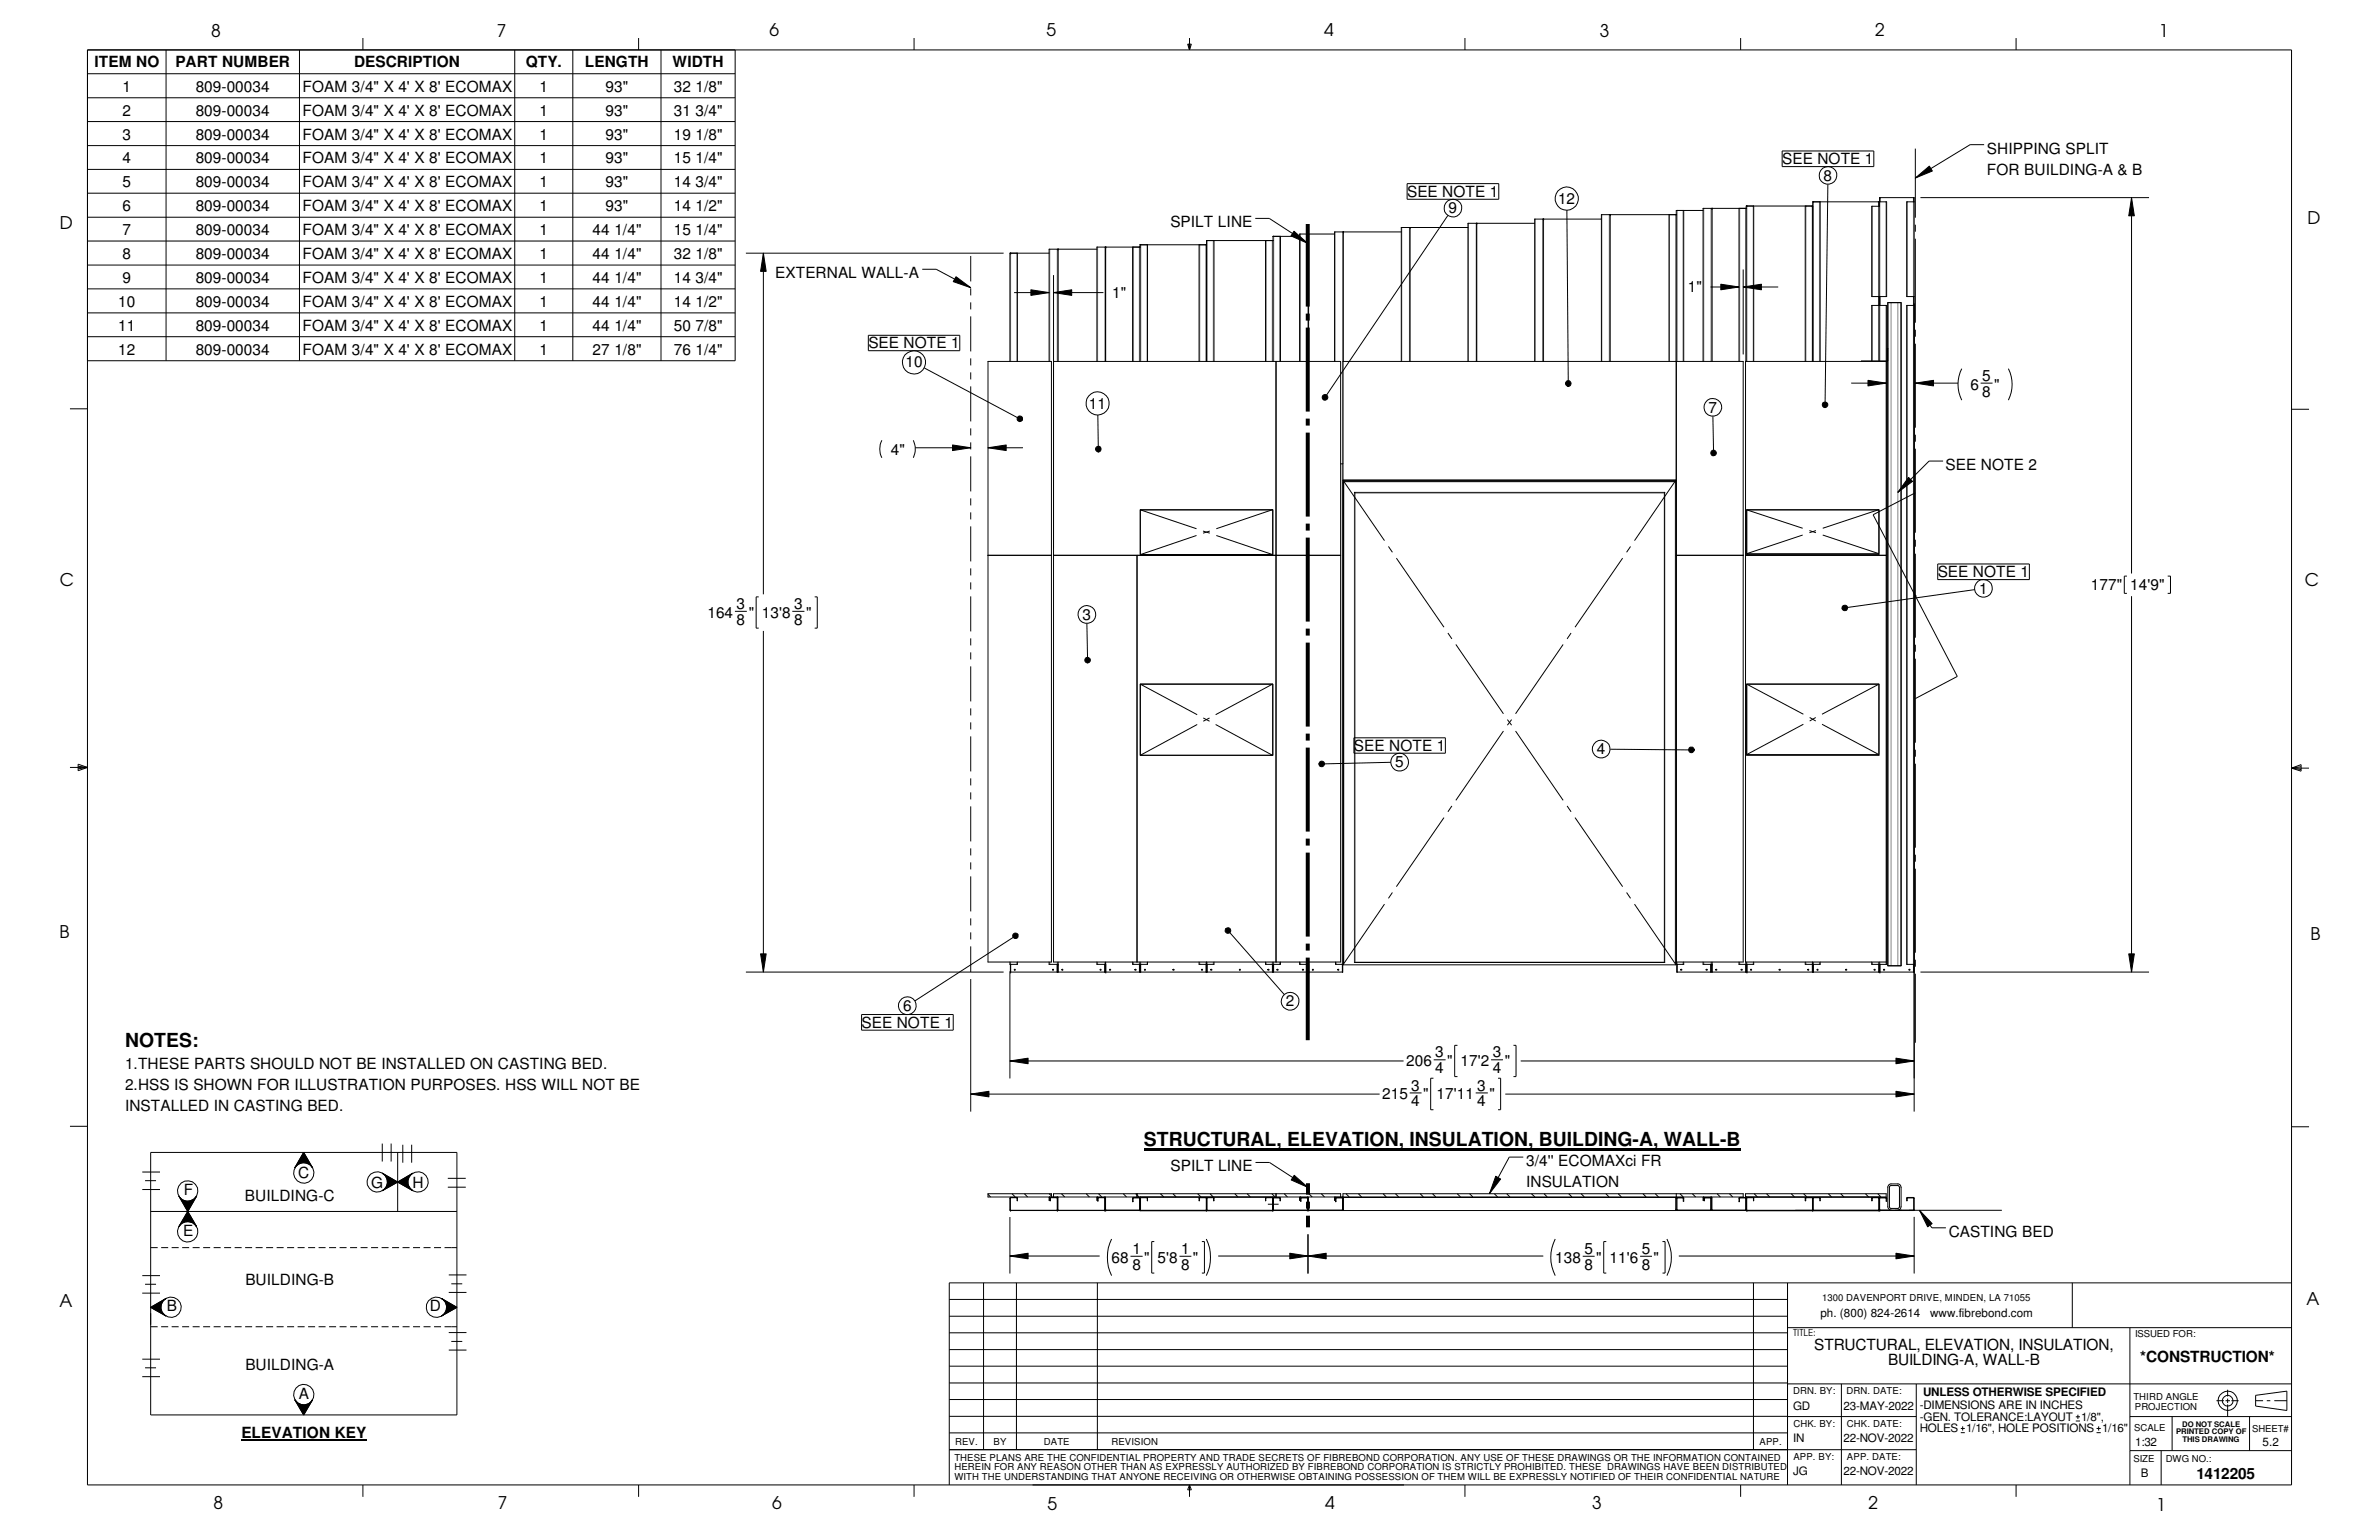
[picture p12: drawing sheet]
<svg xmlns="http://www.w3.org/2000/svg" width="432mm" height="279mm" viewBox="0 0 432 279" stroke-linecap="round" stroke-linejoin="round" font-family="sans-serif">
<defs><g id="words">
<g font-size="3.5">
<text x="22.7" y="189.9">NOTES:</text>
<text x="207.6" y="207.9">STRUCTURAL, ELEVATION, INSULATION, BUILDING-A, WALL-B</text>
</g>
<g font-size="3.2">
<text x="38.3" y="6.6">8</text>
<text x="90.2" y="6.7">7</text>
<text x="139.7" y="6.5">6</text>
<text x="190" y="6.5">5</text>
<text x="240.4" y="6.6">4</text>
<text x="290.4" y="6.7">3</text>
<text x="340.4" y="6.5">2</text>
<text x="391.8" y="6.7">1</text>
<text x="10.9" y="41.5">D</text>
<text x="418.8" y="40.7">D</text>
<text x="10.8" y="106.3">C</text>
<text x="418.3" y="106.4">C</text>
<text x="10.8" y="170.2">B</text>
<text x="419.4" y="170.6">B</text>
<text x="10.8" y="237.2">A</text>
<text x="418.6" y="236.7">A</text>
<text x="38.8" y="273.8">8</text>
<text x="90.3" y="273.8">7</text>
<text x="140.2" y="273.8">6</text>
<text x="190.1" y="273.9">5</text>
<text x="240.5" y="273.8">4</text>
<text x="289" y="273.9">3</text>
<text x="339.1" y="273.9">2</text>
<text x="391.3" y="274.1">1</text>
</g>
<g font-size="2.8">
<text x="17.1" y="12.2">ITEM NO</text>
<text x="22.2" y="16.6">1</text>
<text x="31.8" y="12.2">PART NUMBER</text>
<text x="35.5" y="16.6">809-00034</text>
<text x="54.9" y="16.6">FOAM 3/4&quot; X 4' X 8' ECOMAX</text>
<text x="64.3" y="12.2">DESCRIPTION</text>
<text x="95.4" y="12.2">QTY.</text>
<text x="97.9" y="16.6">1</text>
<text x="106.2" y="12.2">LENGTH</text>
<text x="109.9" y="16.6">93&quot;</text>
<text x="122.1" y="12.2">WIDTH</text>
<text x="122.3" y="16.6">32 1/8&quot;</text>
<text x="22.2" y="21">2</text>
<text x="35.5" y="21">809-00034</text>
<text x="54.9" y="21">FOAM 3/4&quot; X 4' X 8' ECOMAX</text>
<text x="97.9" y="21">1</text>
<text x="109.9" y="21">93&quot;</text>
<text x="122.3" y="21">31 3/4&quot;</text>
<text x="22.2" y="25.3">3</text>
<text x="22.2" y="29.6">4</text>
<text x="35.5" y="25.3">809-00034</text>
<text x="35.5" y="29.6">809-00034</text>
<text x="54.9" y="25.3">FOAM 3/4&quot; X 4' X 8' ECOMAX</text>
<text x="54.9" y="29.6">FOAM 3/4&quot; X 4' X 8' ECOMAX</text>
<text x="97.9" y="25.3">1</text>
<text x="97.9" y="29.6">1</text>
<text x="109.9" y="25.3">93&quot;</text>
<text x="109.9" y="29.6">93&quot;</text>
<text x="122.3" y="25.3">19 1/8&quot;</text>
<text x="122.3" y="29.6">15 1/4&quot;</text>
<text x="323.5" y="29.7">SEE NOTE 1</text>
<text x="360.6" y="27.9">SHIPPING SPLIT</text>
<text x="22.2" y="34">5</text>
<text x="35.5" y="34">809-00034</text>
<text x="54.9" y="34">FOAM 3/4&quot; X 4' X 8' ECOMAX</text>
<text x="97.9" y="34">1</text>
<text x="109.9" y="34">93&quot;</text>
<text x="122.3" y="34">14 3/4&quot;</text>
<text x="255.4" y="35.7">SEE NOTE 1</text>
<text x="331" y="32.8">8</text>
<text x="360.6" y="31.7">FOR BUILDING-A &amp; B</text>
<text x="22.2" y="38.3">6</text>
<text x="35.5" y="38.3">809-00034</text>
<text x="54.9" y="38.3">FOAM 3/4&quot; X 4' X 8' ECOMAX</text>
<text x="97.9" y="38.3">1</text>
<text x="109.9" y="38.3">93&quot;</text>
<text x="122.3" y="38.3">14 1/2&quot;</text>
<text x="212.4" y="41.2">SPILT LINE</text>
<text x="262.9" y="38.7">9</text>
<text x="282.8" y="37">12</text>
<text x="22.2" y="42.7">7</text>
<text x="22.2" y="47">8</text>
<text x="35.5" y="42.7">809-00034</text>
<text x="35.5" y="47">809-00034</text>
<text x="54.9" y="42.7">FOAM 3/4&quot; X 4' X 8' ECOMAX</text>
<text x="54.9" y="47">FOAM 3/4&quot; X 4' X 8' ECOMAX</text>
<text x="97.9" y="42.7">1</text>
<text x="97.9" y="47">1</text>
<text x="107.6" y="42.7">44 1/4&quot;</text>
<text x="107.6" y="47">44 1/4&quot;</text>
<text x="122.3" y="42.7">15 1/4&quot;</text>
<text x="122.3" y="47">32 1/8&quot;</text>
<text x="22.2" y="51.4">9</text>
<text x="35.5" y="51.4">809-00034</text>
<text x="54.9" y="51.4">FOAM 3/4&quot; X 4' X 8' ECOMAX</text>
<text x="97.9" y="51.4">1</text>
<text x="107.6" y="51.4">44 1/4&quot;</text>
<text x="122.3" y="51.4">14 3/4&quot;</text>
<text x="140.7" y="50.5">EXTERNAL WALL-A</text>
<text x="306.4" y="53">1&quot;</text>
<text x="21.5" y="55.7">10</text>
<text x="35.5" y="55.7">809-00034</text>
<text x="54.9" y="55.7">FOAM 3/4&quot; X 4' X 8' ECOMAX</text>
<text x="97.9" y="55.7">1</text>
<text x="107.6" y="55.7">44 1/4&quot;</text>
<text x="122.3" y="55.7">14 1/2&quot;</text>
<text x="201.9" y="54.1">1&quot;</text>
<text x="21.5" y="60">11</text>
<text x="21.5" y="64.3">12</text>
<text x="35.5" y="60">809-00034</text>
<text x="35.5" y="64.3">809-00034</text>
<text x="54.9" y="60">FOAM 3/4&quot; X 4' X 8' ECOMAX</text>
<text x="54.9" y="64.3">FOAM 3/4&quot; X 4' X 8' ECOMAX</text>
<text x="97.9" y="60">1</text>
<text x="97.9" y="64.3">1</text>
<text x="107.6" y="60">44 1/4&quot;</text>
<text x="107.6" y="64.3">27 1/8&quot;</text>
<text x="122.3" y="60">50 7/8&quot;</text>
<text x="122.3" y="64.3">76 1/4&quot;</text>
<text x="157.6" y="63.2">SEE NOTE 1</text>
<text x="164.3" y="66.7">10</text>
<text x="357.7" y="70.7">6</text>
<text x="359.8" y="69.1">5</text>
<text x="362" y="70.7">&quot;</text>
<text x="197.7" y="74.1">11</text>
<text x="310.1" y="74.8">7</text>
<text x="359.8" y="72">8</text>
<text x="161.7" y="82.5">4&quot;</text>
<text x="353.1" y="85.3">SEE NOTE 2</text>
<text x="351.7" y="104.6">SEE NOTE 1</text>
<text x="359.2" y="107.7">1</text>
<text x="379.5" y="107.1">177&quot;</text>
<text x="386.6" y="107.1">14'9&quot;</text>
<text x="128.4" y="112.1">164</text>
<text x="133.7" y="113.4">8</text>
<text x="133.7" y="110.5">3</text>
<text x="135.9" y="112.1">&quot;</text>
<text x="138.3" y="112.1">13'8</text>
<text x="144.1" y="110.5">3</text>
<text x="144.1" y="113.4">8</text>
<text x="146.3" y="112.1">&quot;</text>
<text x="196.5" y="112.4">3</text>
<text x="245.7" y="136.2">SEE NOTE 1</text>
<text x="289.9" y="136.9">4</text>
<text x="253.2" y="139.2">5</text>
<text x="163.9" y="183.4">6</text>
<text x="233.4" y="182.6">2</text>
<text x="156.4" y="186.4">SEE NOTE 1</text>
<text x="260.5" y="191.9">3</text>
<text x="270.9" y="191.9">3</text>
<text x="22.7" y="193.9">1.THESE PARTS SHOULD NOT BE INSTALLED ON CASTING BED.</text>
<text x="22.7" y="197.8">2.HSS IS SHOWN FOR ILLUSTRATION PURPOSES. HSS WILL NOT BE</text>
<text x="255.2" y="193.5">206</text>
<text x="256.2" y="197.9">3</text>
<text x="260.5" y="194.7">4</text>
<text x="262.7" y="193.5">&quot;</text>
<text x="265.1" y="193.5">17'2</text>
<text x="268.1" y="197.9">3</text>
<text x="270.9" y="194.7">4</text>
<text x="273.1" y="193.5">&quot;</text>
<text x="22.7" y="201.6">INSTALLED IN CASTING BED.</text>
<text x="250.9" y="199.5">215</text>
<text x="256.2" y="200.7">4</text>
<text x="258.3" y="199.5">&quot; 17'11</text>
<text x="268.1" y="200.7">4</text>
<text x="270.3" y="199.5">&quot;</text>
<text x="54.1" y="213.7">C</text>
<text x="67.4" y="215.5">G</text>
<text x="74.8" y="215.5">H</text>
<text x="212.5" y="212.5">SPILT LINE</text>
<text x="277" y="211.5">3/4'' ECOMAXci FR</text>
<text x="277" y="215.4">INSULATION</text>
<text x="33.4" y="216.8">F</text>
<text x="44.4" y="218">BUILDING-C</text>
<text x="33.3" y="224.3">E</text>
<text x="205.5" y="227.5">1</text>
<text x="214.4" y="227.5">1</text>
<text x="287.6" y="227.5">5</text>
<text x="298" y="227.5">5</text>
<text x="353.7" y="224.4">CASTING BED</text>
<text x="44.5" y="233.1">BUILDING-B</text>
<text x="201.8" y="229.1">68</text>
<text x="205.5" y="230.4">8</text>
<text x="207.7" y="229.1">&quot;</text>
<text x="210.1" y="229.1">5'8</text>
<text x="214.4" y="230.4">8</text>
<text x="216.5" y="229.1">&quot;</text>
<text x="282.3" y="229.1">138</text>
<text x="287.6" y="230.4">8</text>
<text x="289.7" y="229.1">&quot;</text>
<text x="292.1" y="229.1">11'6</text>
<text x="298" y="230.4">8</text>
<text x="300.1" y="229.1">&quot;</text>
<text x="30.3" y="237.8">B</text>
<text x="78" y="237.8">D</text>
<text x="329.3" y="244.9">STRUCTURAL, ELEVATION, INSULATION,</text>
<text x="44.5" y="248.6">BUILDING-A</text>
<text x="342.7" y="247.7">BUILDING-A, WALL-B</text>
<text x="388.5" y="247.1">*CONSTRUCTION*</text>
<text x="54.2" y="253.9">A</text>
<text x="43.8" y="260.9">ELEVATION KEY</text>
<text x="398.7" y="268.4">1412205</text>
</g>
<g font-size="2.1">
<text x="330.4" y="239">ph. (800) 824-2614</text>
<text x="350.4" y="239">www.fibrebond.com</text>
<text x="325.5" y="255.7">GD</text>
<text x="334.6" y="255.7">23-MAY-2022</text>
<text x="348.4" y="255.7">-DIMENSIONS ARE IN INCHES</text>
<text x="348.4" y="257.8">-GEN. TOLERANCE:LAYOUT</text>
<text x="349" y="253.2">UNLESS OTHERWISE SPECIFIED</text>
<text x="377.7" y="257.8">1/8&quot;,</text>
<text x="325.5" y="261.6">IN</text>
<text x="334.6" y="261.6">22-NOV-2022</text>
<text x="348.4" y="259.9">HOLES 1/16&quot;, HOLE POSITIONS 1/16&quot;</text>
<text x="387.6" y="262.4">1:32</text>
<text x="410.7" y="262.4">5.2</text>
<text x="325.5" y="267.6">JG</text>
<text x="334.6" y="267.6">22-NOV-2022</text>
<text x="388.6" y="267.9">B</text>
</g>
<g font-size="1.7">
<text x="330.7" y="236.1">1300 DAVENPORT DRIVE, MINDEN, LA 71055</text>
<text x="325.5" y="242.4">TITLE:</text>
<text x="387.5" y="242.7">ISSUED FOR:</text>
<text x="325.5" y="252.9">DRN. BY:</text>
<text x="335.2" y="252.9">DRN. DATE:</text>
<text x="387.2" y="254">THIRD ANGLE</text>
<text x="387.5" y="255.7">PROJECTION</text>
<text x="173.4" y="262.2">REV.</text>
<text x="180.3" y="262.2">BY</text>
<text x="189.5" y="262.2">DATE</text>
<text x="201.7" y="262.2">REVISION</text>
<text x="319.4" y="262.2">APP.</text>
<text x="325.5" y="258.9">CHK. BY:</text>
<text x="335.2" y="258.9">CHK. DATE:</text>
<text x="387.3" y="259.7">SCALE</text>
<text x="408.8" y="259.8">SHEET#</text>
<text x="173.2" y="268.6">WITH THE UNDERSTANDING THAT ANYONE RECEIVING OR OTHERWISE OBTAINING POSSESSION OF THEM WILL BE EXPRESSLY NOTIFIED OF THEIR CONFIDENTIAL NATURE</text>
<text x="173.2" y="266.8">HEREIN FOR ANY REASON OTHER THAN AS EXPRESSLY AUTHORIZED BY FIBREBOND CORPORATION IS STRICTLY PROHIBITED. THESE DRAWINGS HAVE BEEN DISTRIBUTED</text>
<text x="173.2" y="265">THESE PLANS ARE THE CONFIDENTIAL PROPERTY AND TRADE SECRETS OF FIBREBOND CORPORATION. ANY USE OF THESE DRAWINGS OR THE INFORMATION CONTAINED</text>
<text x="325.5" y="264.9">APP. BY:</text>
<text x="335.2" y="264.8">APP. DATE:</text>
<text x="387.2" y="265.3">SIZE</text>
<text x="393.1" y="265.3">DWG NO.:</text>
</g>
<g font-size="1.4">
<text x="395" y="260.2">PRINTED COPY OF</text>
<text x="396.1" y="258.8">DO NOT SCALE</text>
<text x="396.2" y="261.7">THIS DRAWING</text>
</g>
</g></defs>
<g fill="none" stroke="#000" stroke-width=".18">
<path d="M15.9 9.1h400v260.3h-400zM15.9 17.7h117.5M15.9 13.4h117.5M30.1 9.1v56.3M54.4 9.1v56.3M65.9 6.9v2.2M93.4 9.1v56.3M104 9.1v56.3M115.9 6.9v2.2M120 9.1v56.3M133.4 9.1v56.3h-117.5M165.9 6.9v2.2"/>
<path d="M215.6 8h.6l-.3 1.1zM215.7 8l.2 1.1M215.9 6.9v2.2M216 8l-.1 1.1M265.9 6.9v2.2M315.9 6.9v2.2M365.9 6.9v2.2M15.9 22.1h117.5M15.9 26.4h117.5M15.9 30.7h117.5M15.9 35.1h117.5M15.9 39.4h117.5"/>
<path d="M227.8 39.6h2.6l7 4.6M255.4 33.3h16.6v2.9h-16.6zM262.8 39.1l-22.3 33M280.1 39.8v25.8M280.2 39.8h.1M284.4 38.1l.2 31.5M290.7 39.8h-12.1v25.8M292.2 38.9v26.7M292.3 38.9h.1M302.9 38.9v26.7M304.3 38.9h-13.6v26.7M305.6 38.2v27.4"/>
<path d="M309.1 38.2h-4.9v136.8M310.7 37.8h.1M310.7 37.8v27.8M315.6 37.8v27.8M317 37.8h-7.9v27.8M318.3 37.4v28.2M323.5 27.4h16.6v2.8h-16.6zM327.7 37.4v28.2M328.9 37.4h.1M329 37.4h-12.1v28.2M330.4 36.6v29M331.8 33.4l-.5 40"/>
<path d="M341 36.6v.8M341.1 37.4h-1.4v16.4h2.7v-17.2h-13.4v29M341.1 36.6v28.9M341.2 36.6v-.7h6.2v165.8M341.2 35.9h.1M341.2 35.9v.7M347.3 35.9v.7M347.4 36.6h-1.3v17.2h1.3M347.6 32.3l2.6-2.2 .5 .9zM347.6 27v12.5M348.6 35.9h41.5M360.1 26.2h-2.5l-10 6.1"/>
<path d="M386.9 35.9l.5 3.3h-1zM386.9 35.9v68.2M15.9 43.7h117.5M15.9 48.1h117.5M15.9 52.4h117.5M15.9 56.8h117.5M135.4 45.9h46.8M138.6 45.9l.5 3.3h-1.1zM138.6 45.9v61.9M167.4 48.9h2.5l6.3 3.3M173.5 50.2l2.7 2-3.2-1.1zM176.2 46.4v4.7"/>
<path d="M176.2 52.3v1.3M176.2 54.9v1.2M176.2 57.4v6.4M183.4 45.9h.1M184.1 53.1h6.3M184.7 45.9v19.7M187.1 52.6l3.3 .5-3.3 .5zM190.4 45.9h-7.1v19.7M191.2 53.1l3.3-.5v1zM191.2 49.9v124.6h52.1v-108.9h-52.1M191.2 53.1h9.1M192 45.2h.1"/>
<path d="M192 45.2v20.4M199.1 45.2h-8.7v20.4M200.7 44.8v20.8M200.7 44.8h.1M205.6 44.8v20.8M207 44.8h-7.9v20.8M208.3 44.4v21.2M217.6 44.4v21.2M219 44.4h-12.1v21.2M220.3 43.6v22M229.7 43.6v22M231.1 43.6h-12.1v22"/>
<path d="M232.4 42.9v22.7M234.9 42l2.5 2.2-3.1-1.4zM235.9 42.9h-4.8v22.7M237.5 42.5v23.1M237.5 42.5h.1M242.2 42.5h-6.3v23.1M243.8 42.1v23.5M243.8 42.1h.1M254.3 42.1h-12.1v23.5M255.9 41.3v24.3M255.9 41.3h.1M266.4 41.3h-12.1v24.3"/>
<path d="M268 40.5v25.1M268.1 40.5h.1M278.6 40.5h-12.2v25.1M310.5 52.1h5.1M312.3 51.6l3.3 .5-3.3 .5zM316.4 52.1l3.3-.5v1zM316.4 48.9v15.4M316.4 52.1h6.3M341 53.8v1.6M341.2 53.8v1.6M342.6 54.9h2.5v120.3h-2.5zM347.3 53.8v1.6"/>
<path d="M347.4 55.4h-1.3v119.6h1.3M347.6 40.8v1.2M347.6 43.3v15.2M347.6 59.8v1.3M12.7 74.2h3.2M15.9 61.1h117.5M157.6 60.8h16.6v2.8h-16.6zM160.1 79.9a3.5 3.5 0 0 0 0 3.2M165.8 79.9l.1 .4a3.5 3.5 0 0 1-.1 2.8M167.8 66.8l17.3 9.2M176.2 65v1.3M176.2 67.6v1.2"/>
<path d="M176.2 70.1v6.4M176.2 77.7v1.3M179.3 65.6h11.5v108.9h-11.5zM184.7 75.7a.5 .5 0 0 1 .6-.2 .5 .5 0 0 1 .2 .7l-.4-.2 .4 .2a.5 .5 0 0 1-.6 .2 .5 .5 0 0 1-.2-.7zM199.3 75.3v6.2M231.6 65.6v108.9M240.1 71.8a.52 .52 0 0 1 .7-.1 .52 .52 0 0 1 .1 .7 .52 .52 0 0 1-.7 .1l.3-.4-.3 .4a.52 .52 0 0 1-.1-.7zM284.3 69.2l.1-.1h.5l.1 .1a.52 .52 0 0 1 .1 .6 .52 .52 0 0 1-.5 .3v-.5v.5h-.1a.51 .51 0 0 1-.2-.9zM310.9 75.5l.1 6.7M330.9 73.1a.52 .52 0 0 1 .8 .1 .52 .52 0 0 1-.4 .8v-.6v.6a.54 .54 0 0 1-.4-.9zM336 69.5h6.3M339 69l3.3 .5-3.3 .5z"/>
<path d="M339.7 65.5v-10.1h2.7v10.1M342.3 65.6v108.9h-25.5v-108.9h25.7M342.4 65.6v109.4h-2.7v-.5M342.5 65.5l-4.6 .1M342.6 63.2l-.1 2.3M342.6 65.4l-.1 .2M347.6 69.5l3.3-.5v1zM347.6 62.4v15.2M347.6 78.9v1.2M347.6 69.5h7.8M356.1 66.9a6.4 6.4 0 0 0 0 5.7M359.5 69.5h2.2"/>
<path d="M364.5 66.9a6.4 6.4 0 0 1 0 5.7M415.9 74.3h3.2M166.1 81.2h10.1M172.9 80.7l3.3 .5-3.3 .5zM176.2 80.3v1.2M176.2 82.8v6.4M176.2 90.4v1.3M176.2 93v1.2M176.2 95.5v6.4M179.3 81.2l3.3-.5v1zM179.3 81.2h6.4M199 81.1a.51 .51 0 0 1 .8 .2 .51 .51 0 0 1-.5 .7v-.5v.5h-.1a.51 .51 0 0 1-.2-.9z"/>
<path d="M207 92.5v8.1M207 92.5h24M207 92.5l10.2 3.4M217.2 97.2l-10.2 3.4M218.4 96.4l1.2 .3M219.6 96.4l-1.2 .3M220.8 97.2l10.2 3.4M231 92.5v8.1M231 92.5l-10.2 3.4M243.3 84.2h.5M243.8 87.6h.1M243.8 87.3l.1 .1"/>
<path d="M243.8 87.3v87.7h60.4v-87.7M243.8 87.3h60.4M245.8 89.3l.1 .1M245.9 89.4h56.2M245.9 89.4v85.2M252 99.1l.7 1.1M296 99.1l-.8 1.1M302.1 89.4v85.2M302.2 89.3l-.1 .1M304.2 87.3l-.1 .1M304.2 87.6h.1M304.2 87.1l-7.5 11"/>
<path d="M304.2 87.1h-60.4l7.5 11M310.6 81.8a.51 .51 0 0 1 .9 .2 .51 .51 0 0 1-.5 .7v-.5v.5a.51 .51 0 0 1-.4-.3 .51 .51 0 0 1 0-.6zM317 92.5v8.1h24v-8.1M317 92.5h24M317 92.5l10.2 3.3M327.2 97.1l-10.2 3.4h24l-10.2-3.4M328.4 96.3l1.2 .3M329.6 96.3l-1.2 .3M341 92.5l-10.2 3.3M346.4 86.6l.7 .7-2.6 2zM347.6 81.4v15.2M347.6 97.9v1.3"/>
<path d="M347.6 89.4l-7.6 4 15.3 29.3-7.7 4M352.7 83.7h-2.6l-5.6 5.6M133.4 110.9h2.2M137.7 108.3h-.5v5.7h.5M138.6 114.5v61.9M143.8 110.9h2.2M147.9 108.3h.4v5.7h-.4M176.2 103.1v1.3M176.2 105.7v1.2M176.2 108.2v6.4M176.2 115.8v1.3M176.2 118.4v1.2"/>
<path d="M179.3 100.8h11.5M191.2 100.8h52.1M197 119.4a.51 .51 0 0 1 .9 .2 .51 .51 0 0 1-.5 .7v-.5v.5a.51 .51 0 0 1-.5-.3 .51 .51 0 0 1 .1-.6zM197.3 113.1l.1 6.7M206.4 100.8v73.7M207 100.6h24M253.4 101.3l8.7 12.5M262.8 114.9l.7 1M264.2 116.9l8.7 12.6M283.7 116.9l-8.6 12.6M285.2 114.9l-.8 1M294.5 101.3l-8.6 12.5"/>
<path d="M304.2 100.8h12.2M316.8 100.8h25.5M334.4 110a.5 .5 0 0 1 .8 0 .5 .5 0 0 1-.1 .7 .5 .5 0 0 1-.8-.3l.6-.1-.6 .1zM347.5 108.1h.3M347.5 107.9l.3 .3M347.6 100.5v15.2M347.6 117v1.2M347.6 119.5v15.2M347.8 107.9l-.3 .3M351.7 102.3h16.6v2.9h-16.6zM358.4 107l-23.5 3.3M386 104.5h-.4v3.2h.4"/>
<path d="M386.9 108.2v68.2M393.4 104.5h.6v3.2h-.6M12.7 139.2h3.2M14.2 138.6l1.7 .6-1.7 .6zM14.2 139l1.7 .2M15.9 139.2l-1.7 .3M176.2 120.9v6.4M176.2 128.5v1.3M176.2 131.1v1.2M176.2 133.6v6.4M207 124.1h24v12.9h-24M207 124.1v12.9"/>
<path d="M207 124.1l10.3 5.6M217.3 131.4l-10.3 5.6M218.4 130.3l1.1 .6M219.5 130.3l-1.1 .6M220.6 131.4l10.4 5.6M231 124.1l-10.4 5.6M239.5 138.3a.5 .5 0 0 1 .8 0 .5 .5 0 0 1-.3 .8 .5 .5 0 0 1-.6-.5h.5h-.5zM245.7 133.9h16.6v2.8h-16.6zM252.4 138.3l-12.5 .3M272.9 132.6l-8.7 12.6M273.6 130.6l.8 1M274.4 130.6l-.8 1"/>
<path d="M275.1 132.6l8.6 12.6M292.3 135.9l14.7 .2M306.6 135.7l.6-.1 .3 .5h-.5h.5a.52 .52 0 0 1-.7 .4 .52 .52 0 0 1-.2-.8zM317 124.1v12.9h24v-12.9M317 124.1h24M317 124.1l10.3 5.5M327.3 131.4l-10.3 5.5h24l-10.3-5.5M328.5 130.2l1.1 .6M329.6 130.2l-1.1 .6M341 124.1l-10.3 5.5M347.6 136v1.3M347.6 138.6v15.2"/>
<path d="M415.9 139.4l1.8 .2M415.9 139.4l1.8-.7v1.2zM415.9 139.4h3.2M417.7 139.1l-1.8 .3M176.2 141.2v1.3M176.2 143.8v1.2M176.2 146.3v6.4M176.2 153.9v1.3M176.2 156.5v1.2M176.2 159v6.4M262.1 148.3l-8.7 12.6M263.5 146.2l-.7 1.1"/>
<path d="M284.4 146.2l.8 1.1M285.9 148.3l8.6 12.6M347.6 155.1v1.2M347.6 157.6v15.2M135.4 176.4h46.8M138 173.1h1.1l-.5 3.3zM176.2 166.6v1.3M176.2 169.2v1.2M176.2 171.7v4.7M176.2 177.6v24.1M183.3 174.5v.5h1.4v-.5M183.3 176.2v19.5"/>
<path d="M183.4 175v1.4M183.4 176.4h.1M183.9 169.5a.51 .51 0 0 1 .8 0l-.4 .3 .4-.3a.5 .5 0 0 1-.4 .8 .5 .5 0 0 1-.4-.8zM184.1 175.9h.1l.1 .1h-.2zM184.3 169.8l-18.3 11.8M190.4 174.5v.5h1.6M191.1 175.9l.1 .1h-.1zM191.9 175v1.4M191.9 175v1.4h-8.5M192 175h.1M192 174.5v1.9h8.6v-1.4M192.8 175.9l.1 .1h-.2z"/>
<path d="M199.1 174.5v.5h1.6v1.4M199.7 175.9l.2 .1h-.2zM200.5 175v1.4M200.7 174.5v1.9h6.2v-1.9M200.7 176.4h.1M201.4 175.9h.1l.1 .1h-.2zM205.6 174.5v.5h2.7v-.5M206 175.9h.2v.1h-.2zM206.8 175v1.4M207 175v1.4h30.3v-1.4M207.7 175.9h.2v.1h-.2zM212.9 175.9h.2v.1h-.2z"/>
<path d="M217.6 174.5v.5h2.7v-.5M218.1 175.9h.1l.1 .1zM218.9 175v1.4M219 174.5v1.9M219 175v1.4M219.1 175v1.4M219.8 175.9h.1l.1 .1h-.2zM222.5 168.4a.51 .51 0 0 1 .9 .3 .51 .51 0 0 1-.5 .6 .51 .51 0 0 1-.5-.7l.1-.2 .4 .4zM222.9 168.8l10.2 11.6M225 175.9h.1v.1h-.1zM229.7 174.5v.5h2.7v-.5M230.1 175.9h.2v.1h-.1z"/>
<path d="M231 175v1.4M231.1 174.5v1.9M231.1 175v1.4M231.8 175.9h.1l.1 .1h-.2zM235.9 174.5v.5h1.6v1.4M236.4 175.9h.2v.1h-.2zM237.3 176.4h.1M237.3 175v1.4M237.5 174.5v1.9h6.2v-1.4M237.5 176.4h.1M238.2 175.9h.1l.1 .1h-.2zM242.4 174.5v.5h1.4"/>
<path d="M242.8 175.9h.2v.1h-.2zM243.7 175v1.4M243.8 174.6h.1M245.8 174.6h56.4M245.9 174.6h56.2M251.3 164l-7.5 11v-109.4h72.6v108.9h-12.2M252.7 161.9l-.7 1.1M295.2 161.9l.8 1.1M296.7 164l7.5 11M304.1 174.6h.1M304.4 175v1.4h6.2v-1.4M305.1 175.9h.1l.1 .1h-.2z"/>
<path d="M305.6 174.5v.5h-1.4M309.1 174.5v.5h1.6M309.7 175.9h.1l.1 .1h-.2zM310.5 175v1.4M310.7 175h.1M310.7 174.5v1.9h6.2v-1.9M311.4 175.9h.2v.1h-.2zM315.6 174.5v.5h2.7v-.5M316 175.9h.2v.1h-.1zM316.9 175v1.4M317.1 176.4h.1M317.1 175v1.4"/>
<path d="M317.8 175.9l.1 .1h-.1zM323 175.9h.1v.1h-.2zM327.7 174.5v.5h2.7v-.5M328.2 175.9l.1 .1h-.2zM329 175v1.4M329 174.5v1.9h-12v-1.4M329.9 175.9l.1 .1h-.2zM335 175.9h.2v.1h-.2zM340.2 175.9l.2 .1h-.2zM341 175v1.4M341.1 174.5v1.9h-12v-1.4M341.2 175v1.4h6.2"/>
<path d="M341.2 176.4h.1M341.2 175v1.4M341.9 175.9h.2l-.2 .1zM346.5 175.9h.2l-.2 .1zM347.3 175v1.4M347.6 174.1v1.3M347.6 176.7v12.5M348.6 176.4h41.5M386.4 173.1h1l-.5 3.3zM156.4 184.1h16.6v2.8h-16.6zM176.2 198.5l3.3-.5v1zM176.2 198.5h74.2"/>
<path d="M183.3 192.5l3.3-.5v1zM183.3 192.5h71.5M255.9 198.3h2.1M260.2 195.6h-.5v5.7h.5M260.2 192.3h2.2M264.5 189.7h-.5v5.6h.5M267.8 198.3h2.2M270.6 192.3h2.2M271.9 195.6h.5v5.7h-.5M273.2 198.5h74.2M274.7 189.7h.5v5.6h-.5M276 192.5h71.4"/>
<path d="M344.1 198l3.3 .5-3.3 .5zM344.1 192l3.3 .5-3.3 .5zM12.7 204.3h3.2M25.8 212.6h3.2M25.8 215.8h3.2M26.3 214.2h2M27.3 209.1h55.6v47.6h-55.6zM27.3 219.8h55.6M32.5 217l.1 .3a1.73 1.73 0 0 0 1.3 .6h.4a1.79 1.79 0 0 0 1.4-.9l-1.6 2.8zM32.5 217l1.6 2.8M34.1 219.8l1.6 2.7-.2-.1a1.84 1.84 0 0 0-3 .1zM34.1 219.8l-1.6 2.7"/>
<path d="M34.1 219.8l1.6 2.7M35.7 217l-1.6 2.8M53.5 211.9l1.6-2.8 1.6 2.8M55.1 209.1l1.6 2.8-.1-.3a1.73 1.73 0 0 0-1.3-.7l-.4 .1a1.79 1.79 0 0 0-1.4 .9zM69.4 212.9l2.8 1.6-2.8 1.5 .5-.4 .4-.9-.1-1-.3-.5zM69.4 212.9l2.8 1.6M69.4 207.5v3.2M71 207.5v3.2M72.2 214.5l2.7-1.6-.4 .3-.5 .9 .1 1 .4 .5 .4 .4zM72.2 209.1v10.7M72.2 214.5l2.7 1.5M72.2 214.5l-2.8 1.5"/>
<path d="M73.1 207.7v3.2M74.7 207.7v3.2M74.9 212.9l-2.7 1.6M81.3 213.8h3.2M81.3 215.4h3.2M179.3 216.7l.5 .5M183.4 219.6h.1M183.7 216.6l.6 .6M184.6 217.4l-1.2-.1v2.3M184.6 217.4v.4M184.6 217.8h.1M184.7 217.4l-.1-.1h-1.3l.1 2.3"/>
<path d="M185.9 216.6l.6 .6M190.4 216.6l.4 .4M190.5 217.2l-.1 .1v.5l.1-.6h1.4v2.3M190.8 217.2v-.6h-11.5v.6h137.1v-.6h-72.6v3M191.2 217.2v-.6h52.1v.6M191.9 219.5l-8.5 .1M191.9 219.5h.1M191.9 217.2h.1v2.4M191.9 217.4v-.1h-1.2l-.1 .1 .1 .4v-.5h1.2v2.2M191.9 219.5l.1 .1M192 219.5h8.5M192.7 216.6l.6 .6"/>
<path d="M197.1 216.6l.6 .6M199.2 217.2h-.1v.6l.1-.5h1.4v2.2M199.3 217.3h-.1v.6l.1-.6h1.2v2.2M199.4 216.6l.6 .6M200.5 217.3l.1 .1M200.5 219.5h.1M200.5 217.2h.2v2.3M200.6 219.5l-8.6 .1M200.6 219.5h.1M200.6 219.5l.1 .1M200.7 219.5h.1M200.7 219.5h6.1"/>
<path d="M200.7 219.5v.1M203.9 216.6l.6 .6M206.1 216.6l.6 .6M206.4 216.6v.6M206.8 219.5v-2.2h-1.1l-.1 .7v-.7h1.2l.1 .1 .1-.1h1.2l.1 .5-.1-.5h-1.2v2.3l-.1-.1M206.8 219.5l.1 .1M206.9 219.6h-6.2M206.9 219.5v.1M206.9 217.2v2.5h24.2v-2.5M206.9 219.6h24.2M207 219.5h11.9M210.6 216.6l.6 .6"/>
<path d="M212.9 216.6l.6 .6M217.4 216.6l.6 .6M218.9 219.5h.1M219 217.4v-.1h1.3v.5l-.1-.5h-1.1v2.3M219 219.5l.1 .1M219 219.5l-.1 .1M219 219.5h.1M219 217.4l-.1-.1h-1.3v.5l.2-.5h1.1v2.2M219 217.4v2.1M219.6 216.6l.6 .6M224.1 216.6l.6 .6M226.4 216.6l.5 .6"/>
<path d="M227.9 210.9h2.5l7 4.5M230.1 218.5h2M230.8 216.6l.6 .6M231 219.5l-11.9 .1M231 219.5h.1M231 219.5v-2.2h-1.2l-.1 .5v-.5h1.3l.1 .1v-.1h1.3v.5l-.1-.5h-1.2v2.2M231.1 219.5l-.2 .1M231.1 219.5h.1M231.1 219.6h6.2M231.1 219.5v.1M231.1 219.5h6.2M231.6 216.6v.6"/>
<path d="M233.1 216.6l.6 .6M234.9 213.2l2.5 2.2-3-1.3zM236.1 217.2l-.2 .1v.5l.1-.5h1.4v2.2M236.2 217.3h-.1v.6v-.6l1.2 .1v2.1M237.3 219.5h.1M237.3 217.3l.1 .1M237.3 219.5v.1M237.4 217.2l.1 .1v2.2M237.4 219.5l.1 .1M237.4 219.5l-.1 .1M237.5 219.5h.1M237.5 219.5h6.2"/>
<path d="M237.5 219.5v.1M237.6 216.6l.6 .6M239.8 216.6l.6 .6M242.3 217.2l-.1 .6 .1-.6 1.5 .1M243.7 219.5v.1M243.7 219.6h-6.2M243.8 219.6h.1M243.8 217.4l-.1-.1h-1.3v.7l.1-.7 1.2 .1v2.1M243.8 219.6h60.4M243.8 219.5l-.1 .1M243.8 219.6v-2.3h60.4v2.3M244.3 216.6l.6 .6"/>
<path d="M246.5 216.6l.6 .6M251 216.6l.6 .6M253.3 216.6l.6 .6M257.8 216.6l.6 .6M260 216.6l.6 .6M264.5 216.6l.6 .6M266.7 216.6l.6 .6M271.2 216.6l.6 .6M271.5 213.4l.9 .5-2.1 2.7zM273.5 216.6l.6 .6M276.5 209.9h-2.6l-3.6 6.7M278 216.6l.6 .6"/>
<path d="M280.2 216.6l.6 .6M284.7 216.6l.6 .6M287 216.6l.6 .6M291.5 216.6l.6 .6M293.7 216.6l.6 .6M298.2 216.6l.6 .6M300.4 216.6l.6 .6M304.2 219.5l.2 .1M304.2 219.6h.1M304.2 217.4l.1-.1h1.3v.6l-.1-.6h-1.1v2.3M304.2 216.6v3M304.4 219.5h6.1"/>
<path d="M304.9 216.6l.6 .6M307.2 216.6l.6 .6M309.2 217.2l-.1 .1v.5l.1-.5h1.4v2.2M309.4 217.3h-.1v.5l.1-.5h1.1v2.2M310.5 217.3l.1 .1M310.5 219.5l.1 .1M310.6 217.2l.1 .1v2.3M310.6 219.6h-6.2M310.6 219.5v.1M310.6 219.5l.1 .1M310.7 219.5h6.2M311.7 216.6l.6 .6"/>
<path d="M313.9 216.6l.6 .6M316.8 216.6h25.5v.6h-25.5zM316.9 219.5v-2.2h-1.2l-.1 .7v-.7h1.3v.1l.1-.1h1.3v.5l-.1-.5h-1.2l.1 2.3M316.9 219.5v.1M316.9 219.5l.2 .1M316.9 219.6h-6.2M316.9 217.2v2.5h24.2v-2.5M316.9 219.6h24.2M317.1 219.6h.1M317.1 219.6h25.6M318.4 216.6l.6 .6M320.6 216.6l.6 .6"/>
<path d="M325.1 216.6l.6 .6M327.4 216.6l.6 .6M329 219.5l-.1 .1M329 219.5h.1M329 217.4v-.1h-1.3v.5l.1-.5h1.2v2.2M329 217.4l.1-.1h1.3v.5l-.2-.5h-1.1v2.3l-.1-.1M329 217.4v2.1M329.1 219.5v.1M331.9 216.6l.5 .6M334.1 216.6l.6 .6M338.6 216.6l.6 .6M340.8 216.6l.6 .6"/>
<path d="M341 219.5v.1M341 219.5h.1M341 219.5v-2.2h-1.1l-.2 .5 .1-.5h2.6v.6l-.1-.6h-1.1v2.2M341.1 219.5l-.1 .1M341.1 219.5h.1M341.1 219.5l.1 .1M341.2 219.5h.1M341.2 219.5h6.1M341.2 219.5v.1M343 215.2l1.6-.1 .1 .2 .1 3.6-.2 .3h-1.4l-.3-.2zM343.2 219.5l-.3-.1-.3-.4v-3.7l.5-.5h1.5l.4 .4 .1 3.7-.3 .5-.3 .1M344 219.6h1.2"/>
<path d="M346.5 219.6h16.8M347.3 219.5v-2.2h-1.1l-.1 .5 .1-.5h1.2v2.3M347.3 219.5l.1 .1M347.4 219.6h-6.2M348.4 219.6l2.3 2.4-.8 .6zM348.4 219.6l2.2 3.2h2.6M415.9 204.4h3.2M25.8 231.4h3.2M25.8 234.6h3.2M26.3 233h2M27.3 237.2l2.8-1.6-.5 .4-.4 .9 .2 1.1 .7 .8zM27.3 226.4h1.3"/>
<path d="M29.3 226.4h1.2M30.1 235.6l-2.8 1.6 2.8 1.6M31.2 226.4h1.2M33.1 226.4h1.2M35 226.4h1.2M36.9 226.4h1.2M38.8 226.4h1.2M40.7 226.4h1.3M42.6 226.4h1.3M44.5 226.4h1.3M46.4 226.4h1.3M48.3 226.4h1.3"/>
<path d="M50.2 226.4h1.3M52.1 226.4h1.3M54 226.4h1.3M55.9 226.4h1.3M57.8 226.4h1.3M59.7 226.4h1.3M61.6 226.4h1.3M63.5 226.4h1.3M65.4 226.4h1.3M67.4 226.4h1.2M69.3 226.4h1.2M71.2 226.4h1.2"/>
<path d="M73.1 226.4h1.2M75 226.4h1.2M76.9 226.4h1.2M78.8 226.4h1.3M80.1 235.6l2.8 1.6-2.8 1.6 .3-.2a1.73 1.73 0 0 0 .7-1.2l-.1-.5a1.63 1.63 0 0 0-.9-1.3zM80.1 235.6l2.8 1.6-2.8 1.6M80.7 226.4h2.2M81.4 234.5h3.3M81.4 231.3h3.3M81.9 232.9h2M172.3 235.8h152.1M172.3 238.8h152.1"/>
<path d="M178.5 232.7v30.3M183.3 227.9l3.3-.5v1zM183.3 220.8v10.3M183.3 227.9h16.3M184.5 232.7v30.3M199.2 232.7v30.3M201.8 224.8a7.6 7.6 0 0 0 0 6.6M205.2 227.9h2.2M209.5 225.3h-.5v5.7h.5M214.1 227.9h2.1M218.1 225.3h.5v5.7h-.5M218.9 224.8a7.6 7.6 0 0 1 0 6.6"/>
<path d="M221.1 227.9h59M234.1 227.4l3.3 .5-3.3 .5zM237.4 227.9l3.3-.5v1zM237.4 223.9v7.2M282.3 224.8a7.3 7.3 0 0 0 0 6.6M287.3 227.9h2.1M291.5 225.3h-.4v5.7h.4M297.7 227.9h2.1M301.8 225.3h.4v5.7h-.4M302.6 224.8a7.3 7.3 0 0 1 0 6.6M304.7 227.9h42.7M318.3 232.7v30.3"/>
<path d="M324.4 232.7v36.7M344.1 227.4l3.3 .5-3.3 .5zM347.4 220.8v10.3M376.1 232.7v8.2M415.9 232.7h-243.6v36.7M25.8 249.8h3.2M25.8 246.6h3.2M26.3 248.2h2M27.3 240.7h1.3M29.3 240.7h1.2M31.2 240.7h1.2M33.1 240.7h1.2"/>
<path d="M35 240.7h1.2M36.9 240.7h1.2M38.8 240.7h1.2M40.7 240.7h1.3M42.6 240.7h1.3M44.5 240.7h1.3M46.4 240.7h1.3M48.3 240.7h1.3M50.2 240.7h1.3M52.1 240.7h1.3M53.5 254l.4 .4a1.76 1.76 0 0 0 2.1 .3l.7-.7-1.6 2.7zM53.5 254l1.6 2.7 1.6-2.7"/>
<path d="M54 240.7h1.3M55.9 240.7h1.3M57.8 240.7h1.3M59.7 240.7h1.3M61.6 240.7h1.3M63.5 240.7h1.3M65.4 240.7h1.3M67.4 240.7h1.2M69.3 240.7h1.2M71.2 240.7h1.2M73.1 240.7h1.2M75 240.7h1.2"/>
<path d="M76.9 240.7h1.2M78.8 240.7h1.3M80.7 240.7h2.2M81.4 241.8h3.3M81.4 244.9h3.3M81.9 243.4h2M172.3 241.8h152.1M172.3 244.9h152.1M172.3 247.9h152.1M172.3 250.9h152.1M172.3 253.9h152.1M172.3 257h152.1"/>
<path d="M172.3 260h152.1M324.4 257h23.4M324.4 240.9h91.5M324.4 251.1h91.5M334.2 251.1v18.3M347.8 251.1v18.3M355.9 259.9h.7M355.9 259.2h.7M356.2 258.8v.7M376.8 257.8h.7M376.8 257h.7M377.1 256.7v.7"/>
<path d="M380.5 259.9h.8M380.5 259.2h.8M380.9 258.8v.7M386.6 257h29.3M386.6 240.9v28.5M394.3 257v6.2M402.3 254.1h1.3M403.9 254.1h.8M404.3 252.1v1.3M404.3 253.7v.9M404.3 254.8v2.2M405 254.1h1.3"/>
<path d="M408.3 257v6.2M409.4 254.1h1.4M409.4 253.2l5.7-.8v3.5l-5.7-.8zM411.4 254.1h.7M412.8 254.1h2.3M65.9 269.4v2.2M115.9 269.4v2.2M165.9 269.4v2.2M172.3 263h175.5M215.9 269.4l.3 .9h-.6zM215.9 269.4v2.2M265.9 269.4v2.2"/>
<path d="M315.9 269.4v2.2M365.9 269.4v2.2M386.6 263.2h29.3M392.3 263.2v6.2"/>
<circle cx="263.7" cy="37.8" r="1.6"/>
<circle cx="284.4" cy="36" r="2.11"/>
<circle cx="331.8" cy="31.8" r="1.6"/>
<circle cx="165.9" cy="65.7" r="2.11"/>
<circle cx="199.2" cy="73.2" r="2.11"/>
<circle cx="310.9" cy="73.9" r="1.62"/>
<circle cx="197.3" cy="111.5" r="1.62"/>
<circle cx="360" cy="106.7" r="1.62"/>
<circle cx="254" cy="138.3" r="1.62"/>
<circle cx="290.6" cy="135.9" r="1.62"/>
<circle cx="164.7" cy="182.5" r="1.62"/>
<circle cx="234.2" cy="181.6" r="1.6"/>
<circle cx="34.1" cy="216.1" r="1.85"/>
<circle cx="55.1" cy="212.8" r="1.85"/>
<circle cx="68.5" cy="214.4" r="1.85"/>
<circle cx="75.9" cy="214.4" r="1.85"/>
<circle cx="31.1" cy="237.2" r="1.84"/>
<circle cx="34.1" cy="223.5" r="1.85"/>
<circle cx="79.2" cy="237.2" r="1.85"/>
<circle cx="55.1" cy="253" r="1.85"/>
<circle cx="404.3" cy="254.2" r=".96"/>
<circle cx="404.4" cy="254.1" r="1.74"/>
</g>
<g fill="none" stroke="#808080" stroke-width=".18">
<path d="M278.6 39.8v25.8M280 39.8v25.8M280.2 39.8v25.8M290.7 38.9v26.7M292.1 38.9v26.7M292.3 38.9v26.7M303 38.9v26.7M304.2 38.9v26.7M304.5 38.2l-.1 27.4M305.5 38.2v27.4M309.2 37.8v27.8M310.6 37.8v27.8"/>
<path d="M310.8 37.8v27.8M315.8 37.8v27.8M316.9 37.8l-.1 27.8M317.1 37.4v28.2M318.2 37.4v28.2M327.8 37.4v28.2M329 37.4l-.1 28.2M329.2 36.6l-.1 29M330.2 36.6v29M339.9 37.4v16.4M341 36.6v28.9M341.2 35.9v29.6"/>
<path d="M342.3 36.6v17.2M346.2 36.6v17.2M347.3 35.9v140.5M183.5 45.9l-.1 19.7M184.6 45.9v19.7M190.5 45.2v20.4M191.9 45.2v20.4M192.1 45.2v20.4M199.2 44.8v20.8M200.5 44.8v20.8M200.7 44.8v20.8M205.7 44.8v20.8"/>
<path d="M206.8 44.8v20.8M207.1 44.4v21.2M208.2 44.4v21.2M217.8 44.4v21.2M218.9 44.4v21.2M219.2 43.6l-.1 22M220.2 43.6v22M229.8 43.6v22M231 43.6l-.1 22M231.2 42.9v22.7M232.2 42.9v22.7M236.1 42.5v23.1"/>
<path d="M237.4 42.5v23.1M237.5 42.5v23.1M242.3 42.1v23.5M243.7 42.1v42.1M243.8 42.1v23.5M254.4 41.3v24.3M255.8 41.3v24.3M255.9 41.3v24.3M266.5 40.5v25.1M267.9 40.5v25.1M268.1 40.5v25.1M339.9 55.4v10.1"/>
<path d="M342.3 55.4v10.1M343.2 54.9v120.3M344.5 54.9v120.3M346.2 55.4v119.6M243.6 84.2v92.2M243.8 87.1h60.4M243.8 87.3h.1M304.2 87.3h.1M183.4 174.5v1.9M184.6 174.5v.5M190.5 174.5v.5M191.9 175v1.4"/>
<path d="M191.9 174.5v.5M192.1 174.5v1.9M199.2 174.5v.5M200.5 175v1.4M200.5 174.5v.5M200.7 174.5v1.9M205.7 174.5v.5M206.8 174.5v1.9M207.1 174.5v1.9M208.2 174.5v.5M217.8 174.5v.5M218.9 174.5v1.9"/>
<path d="M219.1 174.5v1.9M220.2 174.5v.5M229.8 174.5v.5M230.9 174.5v1.9M231.2 174.5v1.9M232.2 174.5v.5M236.1 174.5v.5M237.3 175v1.4M237.4 174.5v.5M237.5 174.5v1.9M242.5 174.5v.5M243.9 174.6v-87.2h60.2v87.2"/>
<path d="M245.8 174.6v-85.3h56.4v85.3M304.4 174.5v1.9M305.5 174.5v.5M309.2 174.5v.5M310.5 175v1.4M310.6 174.5v.5M310.8 174.5v1.9M315.8 174.5v.5M316.8 174.5v1.9M317.1 174.5v1.9M318.2 174.5v.5M327.8 174.5v.5"/>
<path d="M328.9 174.5v1.9M329.1 174.5v1.9M330.2 174.5v.5M339.9 174.5v.5M341 174.5v1.9M341.2 174.5v1.9M342.3 174.5v.5M183.3 217.4h.1M183.3 219.5h.1M183.4 217.3h.1M183.4 219.6h.1M184.6 217.3h.1"/>
<path d="M184.6 217.4h.1M190.4 217.3h.1M190.5 217.2h.1M190.6 217.4h.1M190.7 217.3h.1M191.9 217.3h.1M191.9 219.6h.1M191.9 217.2h.1M191.9 217.4h.1M191.9 219.5h.1M192.1 219.6h.1M199.1 217.3h.1"/>
<path d="M199.2 217.2v.1M199.2 217.4h.1M199.3 217.3h.1M200.5 217.3h.1M200.5 219.6h.1M200.5 217.2v.1M200.5 217.4h.1M200.5 219.5h.1M200.6 219.5h.1M200.6 217.3h.1M200.7 219.5v.1M205.6 217.4h.1"/>
<path d="M205.7 217.3h.1M206.8 217.3h.1M206.8 219.5v.1M206.8 217.4h.2M206.8 219.5h.1M206.9 219.5h.1M206.9 217.3h24.2M206.9 219.6h.1M207.1 217.3h.1M207.1 219.6h.1M208.2 217.3h.1M208.2 217.4h.1"/>
<path d="M217.6 217.4h.1M217.8 217.3h.1M218.9 217.3h.1M218.9 219.6h.1M218.9 217.4h.2M218.9 219.5h.2M219 219.6h.1M219.1 217.3h.1M219.1 219.6h.1M220.2 217.3h.1M220.3 217.4h.1M229.7 217.4h.1"/>
<path d="M229.8 217.3h.1M230.9 217.3h.1M230.9 219.6h.1M231 217.4h.1M231 219.5h.1M231.1 219.5h.1M231.1 219.6h.1M231.2 217.3h.1M231.2 219.5v.1M232.2 217.3h.1M232.3 217.4h.1M235.9 217.3h.1"/>
<path d="M236.1 217.2v.1M236.1 217.4h.1M236.2 217.3h.1M237.3 217.3h.1M237.3 219.5v.1M237.3 217.4h.1M237.3 219.5h.2M237.4 217.2v.1M237.4 217.3h.1M237.5 219.5v.1M242.2 217.3h.1M242.3 217.2h.1"/>
<path d="M242.4 217.4h.1M242.5 217.3h.1M243.6 217.3h.1M243.6 219.5v.1M243.7 217.4h.1M243.7 219.5h.1M243.7 217.2h.1M243.8 217.3h60.4M243.8 219.4h.1M304.2 219.4h.1M304.2 217.4h.2M304.2 219.5h.2"/>
<path d="M304.4 217.3h.1M304.4 219.5v.1M305.5 217.3h.1M305.5 217.4h.1M309.1 217.3h.1M309.2 217.2v.1M309.3 217.4h.1M309.4 217.3h.1M310.5 217.3h.1M310.5 219.5v.1M310.5 217.4h.1M310.5 219.5h.2"/>
<path d="M310.6 217.2v.1M310.6 217.3h.1M310.8 219.5v.1M315.6 217.4h.1M315.8 217.3h.1M316.8 217.3h.1M316.8 219.5v.1M316.9 217.4h.1M316.9 219.5h.1M316.9 217.3h24.2M316.9 219.6h.1M317.1 217.3h.1"/>
<path d="M317.1 219.6h.1M318.2 217.3h.1M318.3 217.4h.1M327.7 217.4h.1M327.8 217.3h.1M328.9 217.3h.1M328.9 219.6h.1M329 217.4h.1M329 219.5h.1M329 219.6h.1M329.1 217.3h.1M329.1 219.6h.1"/>
<path d="M330.2 217.3h.1M330.3 217.4h.1M339.7 217.4h.1M339.9 217.3h.1M341 217.3h.1M341 219.6h.1M341 217.4h.2M341 219.5h.1M341.1 219.5h.1M341.1 219.6h.1M341.2 217.3h.1M341.2 219.5v.1"/>
<path d="M342.3 217.3h.1M342.3 217.4h.1M346.1 217.4h.1M346.2 217.3h.1M347.3 217.3h.1M347.3 219.5v.1M347.3 217.4h.1M347.3 219.5h.1"/>
</g>
<g fill="#000">
<path d="M347.6 32.3l2.6-2.2 .5 .9zM386.9 35.9l.5 3.3h-1zM138.6 45.9l.5 3.3h-1.1zM173.5 50.2l2.7 2-3.2-1.1zM187.1 52.6l3.3 .5-3.3 .5zM191.2 53.1l3.3-.5v1zM234.9 42l2.5 2.2-3.1-1.4zM312.3 51.6l3.3 .5-3.3 .5zM316.4 52.1l3.3-.5v1zM339 69l3.3 .5-3.3 .5zM347.6 69.5l3.3-.5v1zM172.9 80.7l3.3 .5-3.3 .5z"/>
<path d="M179.3 81.2l3.3-.5v1zM346.4 86.6l.7 .7-2.6 2zM138 173.1h1.1l-.5 3.3zM386.4 173.1h1l-.5 3.3zM176.2 198.5l3.3-.5v1zM183.3 192.5l3.3-.5v1zM344.1 198l3.3 .5-3.3 .5zM344.1 192l3.3 .5-3.3 .5zM234.9 213.2l2.5 2.2-3-1.3zM271.5 213.4l.9 .5-2.1 2.7zM348.4 219.6l2.3 2.4-.8 .6zM183.3 227.9l3.3-.5v1z"/>
<path d="M234.1 227.4l3.3 .5-3.3 .5zM237.4 227.9l3.3-.5v1zM344.1 227.4l3.3 .5-3.3 .5z"/>
<path d="M184.7 75.7a.5 .5 0 0 1 .6-.2 .5 .5 0 0 1 .2 .7l-.4-.2 .4 .2a.5 .5 0 0 1-.6 .2 .5 .5 0 0 1-.2-.7z" fill-rule="evenodd"/>
<path d="M240.1 71.8a.52 .52 0 0 1 .7-.1 .52 .52 0 0 1 .1 .7 .52 .52 0 0 1-.7 .1l.3-.4-.3 .4a.52 .52 0 0 1-.1-.7z" fill-rule="evenodd"/>
<path d="M284.3 69.2l.1-.1h.5l.1 .1a.52 .52 0 0 1 .1 .6 .52 .52 0 0 1-.5 .3v-.5v.5h-.1a.51 .51 0 0 1-.2-.9z" fill-rule="evenodd"/>
<path d="M330.9 73.1a.52 .52 0 0 1 .8 .1 .52 .52 0 0 1-.4 .8v-.6v.6a.54 .54 0 0 1-.4-.9z" fill-rule="evenodd"/>
<path d="M199 81.1a.51 .51 0 0 1 .8 .2 .51 .51 0 0 1-.5 .7v-.5v.5h-.1a.51 .51 0 0 1-.2-.9z" fill-rule="evenodd"/>
<path d="M310.6 81.8a.51 .51 0 0 1 .9 .2 .51 .51 0 0 1-.5 .7v-.5v.5a.51 .51 0 0 1-.4-.3 .51 .51 0 0 1 0-.6z" fill-rule="evenodd"/>
<path d="M334.4 110a.5 .5 0 0 1 .8 0 .5 .5 0 0 1-.1 .7 .5 .5 0 0 1-.8-.3l.6-.1-.6 .1z" fill-rule="evenodd"/>
<path d="M197 119.4a.51 .51 0 0 1 .9 .2 .51 .51 0 0 1-.5 .7v-.5v.5a.51 .51 0 0 1-.5-.3 .51 .51 0 0 1 .1-.6z" fill-rule="evenodd"/>
<path d="M239.5 138.3a.5 .5 0 0 1 .8 0 .5 .5 0 0 1-.3 .8 .5 .5 0 0 1-.6-.5h.5h-.5z" fill-rule="evenodd"/>
<path d="M306.6 135.7l.6-.1 .3 .5h-.5h.5a.52 .52 0 0 1-.7 .4 .52 .52 0 0 1-.2-.8z" fill-rule="evenodd"/>
<path d="M183.9 169.5a.51 .51 0 0 1 .8 0l-.4 .3 .4-.3a.5 .5 0 0 1-.4 .8 .5 .5 0 0 1-.4-.8z" fill-rule="evenodd"/>
<path d="M222.5 168.4a.51 .51 0 0 1 .9 .3 .51 .51 0 0 1-.5 .6 .51 .51 0 0 1-.5-.7l.1-.2 .4 .4z" fill-rule="evenodd"/>
<path d="M32.5 217l.1 .3a1.73 1.73 0 0 0 1.3 .6h.4a1.79 1.79 0 0 0 1.4-.9l-1.6 2.8z" fill-rule="evenodd"/>
<path d="M55.1 209.1l1.6 2.8-.1-.3a1.73 1.73 0 0 0-1.3-.7l-.4 .1a1.79 1.79 0 0 0-1.4 .9z" fill-rule="evenodd"/>
<path d="M69.4 212.9l2.8 1.6-2.8 1.5 .5-.4 .4-.9-.1-1-.3-.5z" fill-rule="evenodd"/>
<path d="M72.2 214.5l2.7-1.6-.4 .3-.5 .9 .1 1 .4 .5 .4 .4z" fill-rule="evenodd"/>
<path d="M27.3 237.2l2.8-1.6-.5 .4-.4 .9 .2 1.1 .7 .8z" fill-rule="evenodd"/>
<path d="M34.1 219.8l1.6 2.7-.2-.1a1.84 1.84 0 0 0-3 .1z" fill-rule="evenodd"/>
<path d="M80.1 235.6l2.8 1.6-2.8 1.6 .3-.2a1.73 1.73 0 0 0 .7-1.2l-.1-.5a1.63 1.63 0 0 0-.9-1.3z" fill-rule="evenodd"/>
<path d="M53.5 254l.4 .4a1.76 1.76 0 0 0 2.1 .3l.7-.7-1.6 2.7z" fill-rule="evenodd"/>
</g>
<path d="M43.8 261.3h22.7" fill="none" stroke="#000" stroke-width=".3"/>
<g fill="none" stroke="#000" stroke-width=".72" stroke-linecap="butt">
<path d="M237.4 40.6v15M237.4 56.9v1.3M237.4 59.4v15.3M237.4 75.9v1.3M237.4 78.5v15.2M237.4 95v1.3M237.4 97.5v15.3M237.4 114v1.3M237.4 116.6v15.2M237.4 133.1v1.3M237.4 135.6v15.3M237.4 152.1v1.3"/>
<path d="M237.4 154.7v15.2M237.4 171.2v1.3M237.4 173.7v15M237.4 214.7v2M237.4 218v1.3M237.4 220.6v2.1"/>
</g>
<path d="M207.6 208.5h108.3" fill="none" stroke="#000" stroke-width=".38"/>
<use href="#words"/>
</svg>
